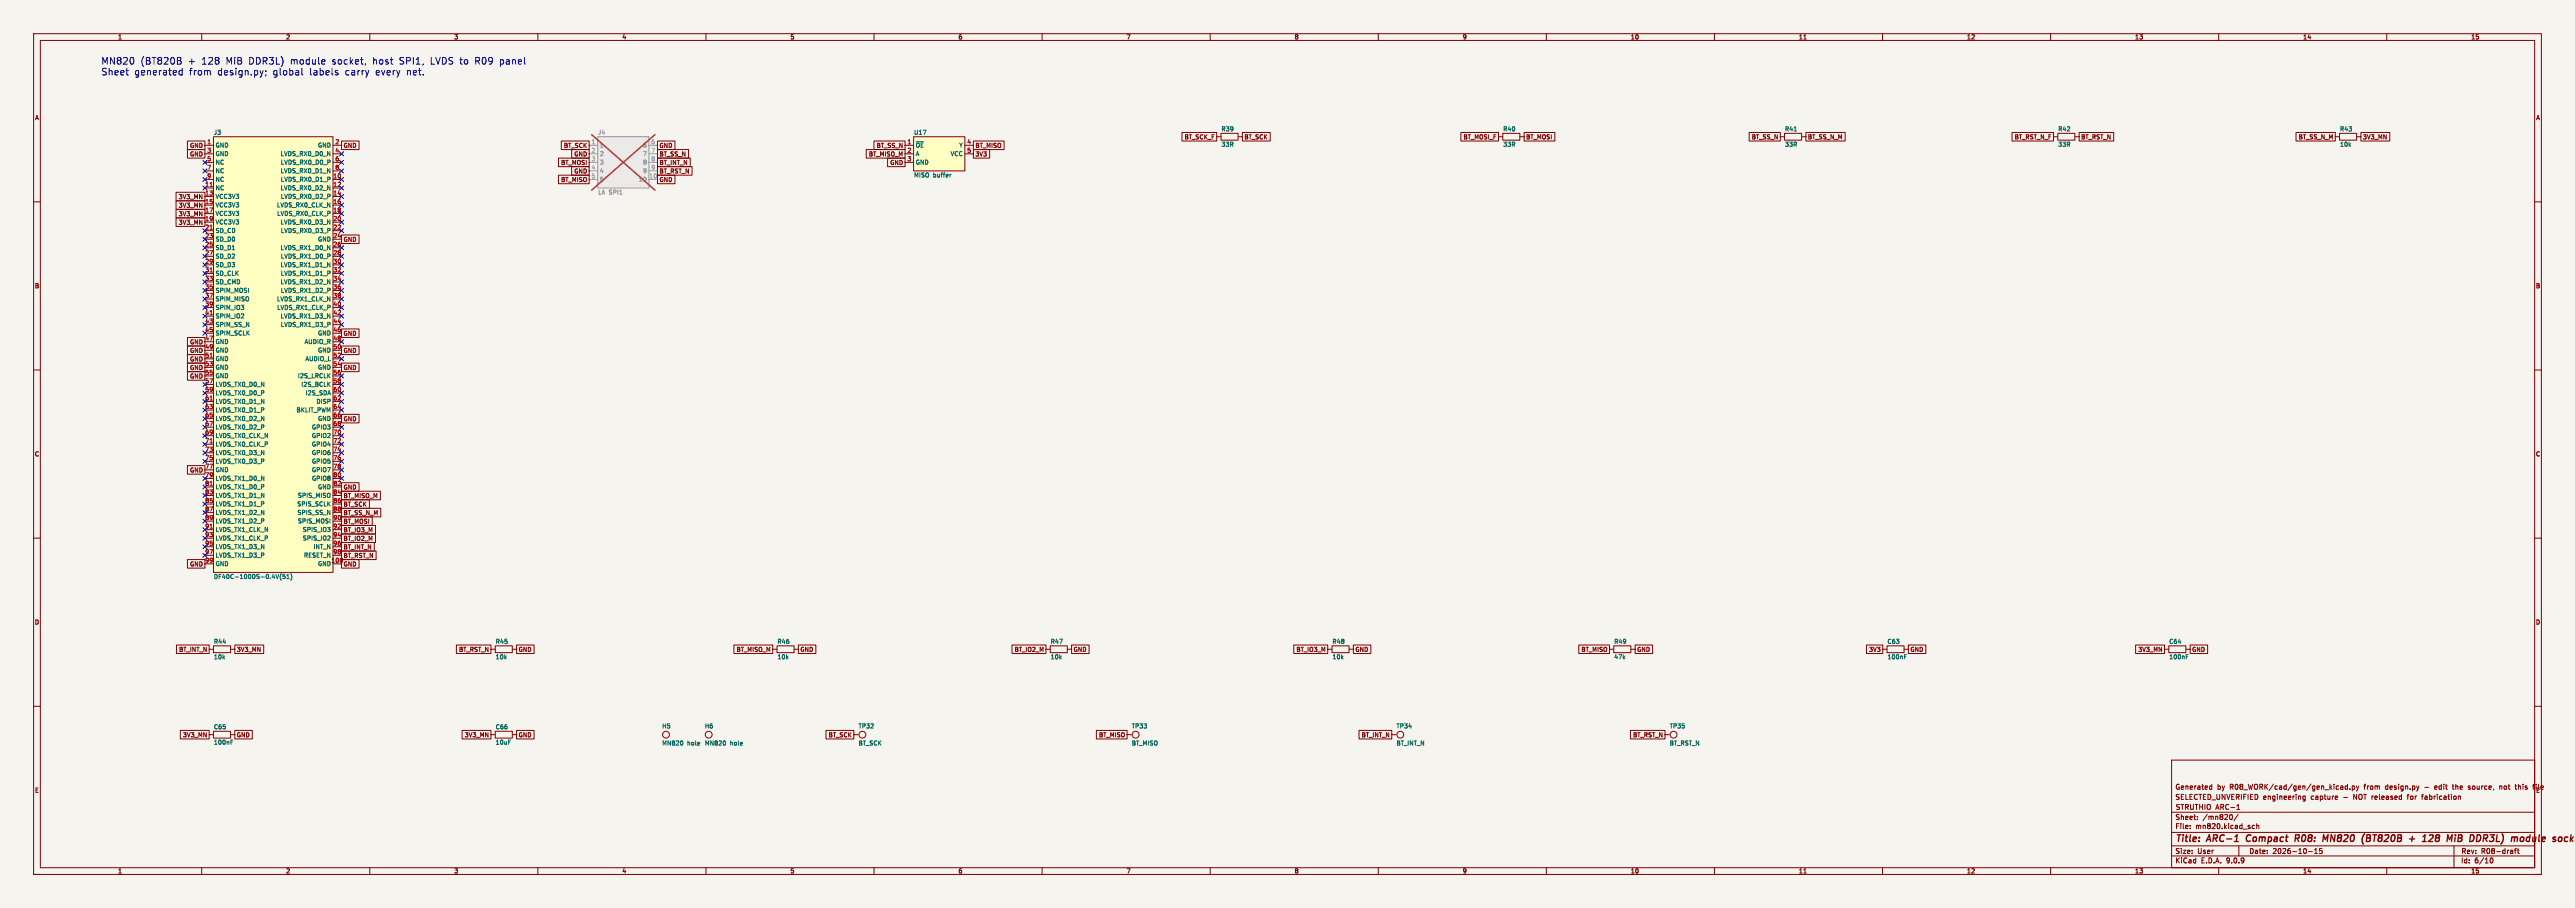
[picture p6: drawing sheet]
<svg xmlns="http://www.w3.org/2000/svg" width="766mm" height="270mm" viewBox="0 0 766 270" stroke-linecap="round" stroke-linejoin="round" font-family="sans-serif">
<defs><g id="words">
<g font-size="2.8" fill="#0000c2">
<text x="30" y="19.4">MN820</text>
<text x="30" y="22.6">Sheet</text>
<text x="39.9" y="22.6">generated</text>
<text x="41.7" y="19.4">(BT820B</text>
<text x="55.8" y="19.4">+</text>
<text x="56.2" y="22.6">from</text>
<text x="59.9" y="19.4">128</text>
<text x="64.6" y="22.6">design.py;</text>
<text x="67.2" y="19.4">MiB</text>
<text x="74" y="19.4">DDR3L)</text>
<text x="81.2" y="22.6">global</text>
<text x="86.4" y="19.4">module</text>
<text x="92.1" y="22.6">labels</text>
<text x="98.9" y="19.4">socket,</text>
<text x="102.7" y="22.6">carry</text>
<text x="111" y="19.4">host</text>
<text x="111.8" y="22.6">every</text>
<text x="119" y="19.4">SPI1,</text>
<text x="121.1" y="22.6">net.</text>
<text x="128.3" y="19.4">LVDS to</text>
<text x="141.6" y="19.4">R09</text>
<text x="149" y="19.4">panel</text>
</g>
<g font-size="2.8" fill="#840000">
<text x="647" y="250.9">Title:</text>
<text x="656.7" y="250.9">ARC-1</text>
<text x="669.1" y="250.9">Compact</text>
<text x="684.4" y="250.9">R08:</text>
<text x="693.4" y="250.9">MN820</text>
<text x="705.9" y="250.9">(BT820B</text>
<text x="720.8" y="250.9">+</text>
<text x="725.6" y="250.9">128</text>
<text x="733.6" y="250.9">MiB</text>
<text x="741.2" y="250.9">DDR3L)</text>
<text x="754.3" y="250.9">module</text>
</g>
<g font-size="2.1" fill="#840000">
<text x="647" y="238">SELECTED_UNVERIFIED engineering</text>
<text x="647" y="235">Generated</text>
<text x="659.5" y="235">by</text>
<text x="663.3" y="235">R08_WORK/cad/gen/gen_kicad.py</text>
<text x="687.5" y="238">capture</text>
<text x="697.2" y="238">-</text>
<text x="700.3" y="238">NOT released</text>
<text x="703.4" y="235">from</text>
<text x="709.8" y="235">design.py</text>
<text x="716.7" y="238">for</text>
<text x="721.2" y="238">fabrication</text>
<text x="721.6" y="235">-</text>
<text x="724.8" y="235">edit</text>
<text x="730.3" y="235">the</text>
<text x="735.1" y="235">source,</text>
<text x="744.6" y="235">not</text>
<text x="749.4" y="235">this</text>
<text x="754.9" y="235">file</text>
<text x="647" y="244">Sheet:</text>
<text x="647" y="241.2">STRUTHIO</text>
<text x="655.2" y="244">/mn820/</text>
<text x="659.4" y="241.2">ARC-1</text>
<text x="647" y="246.7">File:</text>
<text x="653.1" y="246.7">mn820.kicad_sch</text>
<text x="647" y="256.9">KiCad</text>
<text x="647" y="254.1">Size:</text>
<text x="653.7" y="254.1">User</text>
<text x="654.7" y="256.9">E.D.A.</text>
<text x="662.3" y="256.9">9.0.9</text>
<text x="669" y="254.1">Date:</text>
<text x="676" y="254.1">2026-10-15</text>
<text x="732" y="254.3">Rev:</text>
<text x="732" y="256.9">Id:</text>
<text x="736.1" y="256.9">6/10</text>
<text x="738.4" y="254.3">R08-draft</text>
</g>
<g font-size="1.8" fill="#840000">
<text x="35" y="11.9">1</text>
<text x="85" y="11.9">2</text>
<text x="135" y="11.9">3</text>
<text x="185" y="11.9">4</text>
<text x="235" y="11.9">5</text>
<text x="285" y="11.9">6</text>
<text x="335" y="11.9">7</text>
<text x="385" y="11.9">8</text>
<text x="435" y="11.9">9</text>
<text x="485" y="11.9">10</text>
<text x="535" y="11.9">11</text>
<text x="585" y="11.9">12</text>
<text x="635" y="11.9">13</text>
<text x="685" y="11.9">14</text>
<text x="735" y="11.9">15</text>
<text x="10.3" y="35.9">A</text>
<text x="754.3" y="35.9">A</text>
<text x="352.3" y="41.6">BT_SCK_F</text>
<text x="370" y="41.6">BT_SCK</text>
<text x="435.2" y="41.6">BT_MOSI_F</text>
<text x="453.9" y="41.6">BT_MOSI</text>
<text x="521" y="41.6">BT_SS_N</text>
<text x="537.7" y="41.6">BT_SS_N_M</text>
<text x="599.2" y="41.6">BT_RST_N_F</text>
<text x="619" y="41.6">BT_RST_N</text>
<text x="683.7" y="41.6">BT_SS_N_M</text>
<text x="702.8" y="41.6">3V3_MN</text>
<text x="56.4" y="46.7">GND</text>
<text x="56.4" y="44.2">GND</text>
<text x="102.1" y="44.2">GND</text>
<text x="167.6" y="44.2">BT_SCK</text>
<text x="170.7" y="46.7">GND</text>
<text x="196.1" y="46.7">BT_SS_N</text>
<text x="196.1" y="44.2">GND</text>
<text x="258.3" y="46.7">BT_MISO_M</text>
<text x="260.6" y="44.2">BT_SS_N</text>
<text x="290" y="44.2">BT_MISO</text>
<text x="290" y="46.7">3V3</text>
<text x="166.8" y="49.2">BT_MOSI</text>
<text x="170.7" y="51.8">GND</text>
<text x="196.1" y="51.8">BT_RST_N</text>
<text x="196.1" y="49.2">BT_INT_N</text>
<text x="264.7" y="49.2">GND</text>
<text x="53" y="59.4">3V3_MN</text>
<text x="166.8" y="54.3">BT_MISO</text>
<text x="196.1" y="54.3">GND</text>
<text x="53" y="64.5">3V3_MN</text>
<text x="53" y="61.9">3V3_MN</text>
<text x="53" y="67">3V3_MN</text>
<text x="102.1" y="72.1">GND</text>
<text x="10.3" y="85.9">B</text>
<text x="754.3" y="85.9">B</text>
<text x="102.1" y="100">GND</text>
<text x="56.4" y="102.6">GND</text>
<text x="56.4" y="107.7">GND</text>
<text x="56.4" y="105.1">GND</text>
<text x="102.1" y="105.1">GND</text>
<text x="56.4" y="112.7">GND</text>
<text x="56.4" y="110.2">GND</text>
<text x="102.1" y="110.2">GND</text>
<text x="102.1" y="125.4">GND</text>
<text x="10.3" y="135.9">C</text>
<text x="754.3" y="135.9">C</text>
<text x="56.4" y="140.7">GND</text>
<text x="102.1" y="148.3">BT_MISO_M</text>
<text x="102.1" y="145.8">GND</text>
<text x="102.1" y="155.9">BT_MOSI</text>
<text x="102.1" y="150.8">BT_SCK</text>
<text x="102.1" y="153.4">BT_SS_N_M</text>
<text x="102.1" y="161">BT_IO2_M</text>
<text x="102.1" y="158.5">BT_IO3_M</text>
<text x="102.1" y="166.1">BT_RST_N</text>
<text x="102.1" y="163.5">BT_INT_N</text>
<text x="56.4" y="168.6">GND</text>
<text x="102.1" y="168.6">GND</text>
<text x="10.3" y="185.9">D</text>
<text x="754.3" y="185.9">D</text>
<text x="53.1" y="194">BT_INT_N</text>
<text x="70.3" y="194">3V3_MN</text>
<text x="136.4" y="194">BT_RST_N</text>
<text x="154.1" y="194">GND</text>
<text x="219" y="194">BT_MISO_M</text>
<text x="238" y="194">GND</text>
<text x="301.7" y="194">BT_IO2_M</text>
<text x="319.2" y="194">GND</text>
<text x="385.5" y="194">BT_IO3_M</text>
<text x="403.1" y="194">GND</text>
<text x="470.3" y="194">BT_MISO</text>
<text x="486.9" y="194">GND</text>
<text x="555.9" y="194">3V3</text>
<text x="568.2" y="194">GND</text>
<text x="636" y="194">3V3_MN</text>
<text x="652" y="194">GND</text>
<text x="54.3" y="219.4">3V3_MN</text>
<text x="70.3" y="219.4">GND</text>
<text x="138.1" y="219.4">3V3_MN</text>
<text x="154.1" y="219.4">GND</text>
<text x="246.4" y="219.4">BT_SCK</text>
<text x="326.8" y="219.4">BT_MISO</text>
<text x="404.9" y="219.4">BT_INT_N</text>
<text x="485.7" y="219.4">BT_RST_N</text>
<text x="10.3" y="235.9">E</text>
<text x="754.3" y="235.9">E</text>
<text x="35" y="259.9">1</text>
<text x="85" y="259.9">2</text>
<text x="135" y="259.9">3</text>
<text x="185" y="259.9">4</text>
<text x="235" y="259.9">5</text>
<text x="285" y="259.9">6</text>
<text x="335" y="259.9">7</text>
<text x="385" y="259.9">8</text>
<text x="435" y="259.9">9</text>
<text x="485" y="259.9">10</text>
<text x="535" y="259.9">11</text>
<text x="585" y="259.9">12</text>
<text x="635" y="259.9">13</text>
<text x="685" y="259.9">14</text>
<text x="735" y="259.9">15</text>
</g>
<g font-size="1.8" fill="#006464">
<text x="63.5" y="40.3">J3</text>
<text x="271.8" y="40.3">U17</text>
<text x="363.2" y="39.2">R39</text>
<text x="447" y="39.2">R40</text>
<text x="530.9" y="39.2">R41</text>
<text x="612.1" y="39.2">R42</text>
<text x="696" y="39.2">R43</text>
<text x="64" y="44.1">GND</text>
<text x="64" y="46.6">GND</text>
<text x="83.4" y="46.6">LVDS_RX0_D0_N</text>
<text x="94.5" y="44.1">GND</text>
<text x="272.3" y="44.1">~{OE}</text>
<text x="272.3" y="46.6">A</text>
<text x="282.7" y="46.6">VCC</text>
<text x="285.2" y="44.1">Y</text>
<text x="363.2" y="43.8">33R</text>
<text x="447" y="43.8">33R</text>
<text x="530.9" y="43.8">33R</text>
<text x="612.1" y="43.8">33R</text>
<text x="696" y="43.8">10k</text>
<text x="64" y="49.1">NC</text>
<text x="64" y="51.7">NC</text>
<text x="83.4" y="51.7">LVDS_RX0_D1_N</text>
<text x="83.4" y="49.1">LVDS_RX0_D0_P</text>
<text x="271.8" y="53">MISO</text>
<text x="272.3" y="49.1">GND</text>
<text x="277.6" y="53">buffer</text>
<text x="64" y="54.2">NC</text>
<text x="64" y="56.8">NC</text>
<text x="64" y="59.3">VCC3V3</text>
<text x="83.4" y="56.8">LVDS_RX0_D2_N</text>
<text x="83.4" y="54.2">LVDS_RX0_D1_P</text>
<text x="83.4" y="59.3">LVDS_RX0_D2_P</text>
<text x="64" y="61.8">VCC3V3</text>
<text x="64" y="64.4">VCC3V3</text>
<text x="82.3" y="61.8">LVDS_RX0_CLK_N</text>
<text x="82.3" y="64.4">LVDS_RX0_CLK_P</text>
<text x="64" y="66.9">VCC3V3</text>
<text x="64" y="69.5">SD_CD</text>
<text x="83.4" y="66.9">LVDS_RX0_D3_N</text>
<text x="83.4" y="69.5">LVDS_RX0_D3_P</text>
<text x="64" y="72">SD_D0</text>
<text x="64" y="74.5">SD_D1</text>
<text x="64" y="77.1">SD_D2</text>
<text x="83.4" y="74.5">LVDS_RX1_D0_N</text>
<text x="83.4" y="77.1">LVDS_RX1_D0_P</text>
<text x="94.5" y="72">GND</text>
<text x="64" y="79.6">SD_D3</text>
<text x="64" y="82.2">SD_CLK</text>
<text x="83.4" y="79.6">LVDS_RX1_D1_N</text>
<text x="83.4" y="82.2">LVDS_RX1_D1_P</text>
<text x="64" y="84.7">SD_CMD</text>
<text x="64" y="87.2">SPIM_MOSI</text>
<text x="64" y="89.8">SPIM_MISO</text>
<text x="82.3" y="89.8">LVDS_RX1_CLK_N</text>
<text x="83.4" y="84.7">LVDS_RX1_D2_N</text>
<text x="83.4" y="87.2">LVDS_RX1_D2_P</text>
<text x="64" y="92.3">SPIM_IO3</text>
<text x="64" y="94.9">SPIM_IO2</text>
<text x="82.3" y="92.3">LVDS_RX1_CLK_P</text>
<text x="83.4" y="94.9">LVDS_RX1_D3_N</text>
<text x="64" y="97.4">SPIM_SS_N</text>
<text x="64" y="99.9">SPIM_SCLK</text>
<text x="83.4" y="97.4">LVDS_RX1_D3_P</text>
<text x="94.5" y="99.9">GND</text>
<text x="64" y="102.5">GND</text>
<text x="64" y="105">GND</text>
<text x="64" y="107.6">GND</text>
<text x="90.5" y="102.5">AUDIO_R</text>
<text x="90.7" y="107.6">AUDIO_L</text>
<text x="94.5" y="105">GND</text>
<text x="64" y="110.1">GND</text>
<text x="64" y="112.6">GND</text>
<text x="88.5" y="112.6">I2S_LRCLK</text>
<text x="94.5" y="110.1">GND</text>
<text x="64" y="115.2">LVDS_TX0_D0_N</text>
<text x="64" y="117.7">LVDS_TX0_D0_P</text>
<text x="89.5" y="115.2">I2S_BCLK</text>
<text x="90.8" y="117.7">I2S_SDA</text>
<text x="64" y="120.3">LVDS_TX0_D1_N</text>
<text x="64" y="122.8">LVDS_TX0_D1_P</text>
<text x="64" y="125.3">LVDS_TX0_D2_N</text>
<text x="88.1" y="122.8">BKLIT_PWM</text>
<text x="94" y="120.3">DISP</text>
<text x="94.5" y="125.3">GND</text>
<text x="64" y="127.9">LVDS_TX0_D2_P</text>
<text x="64" y="130.4">LVDS_TX0_CLK_N</text>
<text x="92.7" y="127.9">GPIO3</text>
<text x="92.7" y="130.4">GPIO2</text>
<text x="64" y="133">LVDS_TX0_CLK_P</text>
<text x="64" y="135.5">LVDS_TX0_D3_N</text>
<text x="92.7" y="133">GPIO4</text>
<text x="92.7" y="135.5">GPIO6</text>
<text x="64" y="138">LVDS_TX0_D3_P</text>
<text x="64" y="140.6">GND</text>
<text x="64" y="143.1">LVDS_TX1_D0_N</text>
<text x="92.7" y="138">GPIO5</text>
<text x="92.7" y="140.6">GPIO7</text>
<text x="92.7" y="143.1">GPIO8</text>
<text x="64" y="145.7">LVDS_TX1_D0_P</text>
<text x="64" y="148.2">LVDS_TX1_D1_N</text>
<text x="88.5" y="148.2">SPIS_MISO</text>
<text x="94.5" y="145.7">GND</text>
<text x="64" y="150.7">LVDS_TX1_D1_P</text>
<text x="64" y="153.3">LVDS_TX1_D2_N</text>
<text x="64" y="155.8">LVDS_TX1_D2_P</text>
<text x="88.3" y="150.7">SPIS_SCLK</text>
<text x="88.4" y="153.3">SPIS_SS_N</text>
<text x="88.5" y="155.8">SPIS_MOSI</text>
<text x="64" y="158.4">LVDS_TX1_CLK_N</text>
<text x="64" y="160.9">LVDS_TX1_CLK_P</text>
<text x="89.9" y="158.4">SPIS_IO3</text>
<text x="89.9" y="160.9">SPIS_IO2</text>
<text x="64" y="163.4">LVDS_TX1_D3_N</text>
<text x="64" y="166">LVDS_TX1_D3_P</text>
<text x="90.3" y="166">RESET_N</text>
<text x="93.1" y="163.4">INT_N</text>
<text x="63.5" y="172.3">DF40C-100DS-0.4V(51)</text>
<text x="64" y="168.5">GND</text>
<text x="94.5" y="168.5">GND</text>
<text x="63.5" y="191.6">R44</text>
<text x="147.3" y="191.6">R45</text>
<text x="231.1" y="191.6">R46</text>
<text x="312.4" y="191.6">R47</text>
<text x="396.2" y="191.6">R48</text>
<text x="480.1" y="191.6">R49</text>
<text x="561.3" y="191.6">C63</text>
<text x="645.2" y="191.6">C64</text>
<text x="63.5" y="196.2">10k</text>
<text x="147.3" y="196.2">10k</text>
<text x="231.1" y="196.2">10k</text>
<text x="312.4" y="196.2">10k</text>
<text x="396.2" y="196.2">10k</text>
<text x="480.1" y="196.2">47k</text>
<text x="561.3" y="196.2">100nF</text>
<text x="645.2" y="196.2">100nF</text>
<text x="63.5" y="221.6">100nF</text>
<text x="63.5" y="217">C65</text>
<text x="147.3" y="217">C66</text>
<text x="147.3" y="221.6">10uF</text>
<text x="196.9" y="216.8">H5</text>
<text x="196.9" y="221.9">MN820</text>
<text x="204.4" y="221.9">hole</text>
<text x="209.6" y="216.8">H6</text>
<text x="209.6" y="221.9">MN820</text>
<text x="217.1" y="221.9">hole</text>
<text x="255.3" y="221.9">BT_SCK</text>
<text x="255.3" y="216.8">TP32</text>
<text x="336.6" y="216.8">TP33</text>
<text x="336.6" y="221.9">BT_MISO</text>
<text x="415.3" y="216.8">TP34</text>
<text x="415.3" y="221.9">BT_INT_N</text>
<text x="496.6" y="216.8">TP35</text>
<text x="496.6" y="221.9">BT_RST_N</text>
</g>
<g font-size="1.8" fill="#939391">
<text x="177.8" y="40.3">J4</text>
<text x="178.3" y="44.1">1</text>
<text x="178.3" y="46.6">2</text>
<text x="191.1" y="44.1">6</text>
<text x="191.1" y="46.6">7</text>
<text x="178.3" y="49.1">3</text>
<text x="178.3" y="51.7">4</text>
<text x="191.1" y="49.1">8</text>
<text x="191.1" y="51.7">9</text>
<text x="177.8" y="58">LA SPI1</text>
<text x="178.3" y="54.2">5</text>
<text x="189.9" y="54.2">10</text>
</g>
<g font-size="1.8" fill="#a90000">
<text x="61.5" y="42.9">1</text>
<text x="61.5" y="45.5">3</text>
<text x="99.6" y="42.9">2</text>
<text x="99.6" y="45.5">4</text>
<text x="269.8" y="42.9">1</text>
<text x="269.8" y="45.5">2</text>
<text x="287.6" y="42.9">4</text>
<text x="287.6" y="45.5">5</text>
<text x="61.5" y="48">5</text>
<text x="61.5" y="50.6">7</text>
<text x="61.5" y="53.1">9</text>
<text x="99" y="53.1">10</text>
<text x="99.6" y="48">6</text>
<text x="99.6" y="50.6">8</text>
<text x="269.8" y="48">3</text>
<text x="60.9" y="55.6">11</text>
<text x="60.9" y="58.2">13</text>
<text x="99" y="55.6">12</text>
<text x="99" y="58.2">14</text>
<text x="60.9" y="60.7">15</text>
<text x="60.9" y="63.3">17</text>
<text x="60.9" y="65.8">19</text>
<text x="99" y="60.7">16</text>
<text x="99" y="63.3">18</text>
<text x="99" y="65.8">20</text>
<text x="60.9" y="68.3">21</text>
<text x="60.9" y="70.9">23</text>
<text x="99" y="68.3">22</text>
<text x="99" y="70.9">24</text>
<text x="60.9" y="73.4">25</text>
<text x="60.9" y="76">27</text>
<text x="99" y="73.4">26</text>
<text x="99" y="76">28</text>
<text x="60.9" y="78.5">29</text>
<text x="60.9" y="81">31</text>
<text x="60.9" y="83.6">33</text>
<text x="99" y="78.5">30</text>
<text x="99" y="81">32</text>
<text x="99" y="83.6">34</text>
<text x="60.9" y="86.1">35</text>
<text x="60.9" y="88.7">37</text>
<text x="99" y="86.1">36</text>
<text x="99" y="88.7">38</text>
<text x="60.9" y="91.2">39</text>
<text x="60.9" y="93.7">41</text>
<text x="99" y="91.2">40</text>
<text x="99" y="93.7">42</text>
<text x="60.9" y="96.3">43</text>
<text x="60.9" y="98.8">45</text>
<text x="60.9" y="101.4">47</text>
<text x="99" y="96.3">44</text>
<text x="99" y="98.8">46</text>
<text x="99" y="101.4">48</text>
<text x="60.9" y="103.9">49</text>
<text x="60.9" y="106.4">51</text>
<text x="99" y="103.9">50</text>
<text x="99" y="106.4">52</text>
<text x="60.9" y="109">53</text>
<text x="60.9" y="111.5">55</text>
<text x="99" y="109">54</text>
<text x="99" y="111.5">56</text>
<text x="60.9" y="114.1">57</text>
<text x="60.9" y="116.6">59</text>
<text x="60.9" y="119.1">61</text>
<text x="99" y="114.1">58</text>
<text x="99" y="116.6">60</text>
<text x="99" y="119.1">62</text>
<text x="60.9" y="121.7">63</text>
<text x="60.9" y="124.2">65</text>
<text x="99" y="121.7">64</text>
<text x="99" y="124.2">66</text>
<text x="60.9" y="126.8">67</text>
<text x="60.9" y="129.3">69</text>
<text x="60.9" y="131.8">71</text>
<text x="99" y="126.8">68</text>
<text x="99" y="129.3">70</text>
<text x="99" y="131.8">72</text>
<text x="60.9" y="134.4">73</text>
<text x="60.9" y="136.9">75</text>
<text x="99" y="134.4">74</text>
<text x="99" y="136.9">76</text>
<text x="60.9" y="139.5">77</text>
<text x="60.9" y="142">79</text>
<text x="99" y="139.5">78</text>
<text x="99" y="142">80</text>
<text x="60.9" y="144.5">81</text>
<text x="60.9" y="147.1">83</text>
<text x="60.9" y="149.6">85</text>
<text x="99" y="144.5">82</text>
<text x="99" y="147.1">84</text>
<text x="99" y="149.6">86</text>
<text x="60.9" y="152.2">87</text>
<text x="60.9" y="154.7">89</text>
<text x="99" y="152.2">88</text>
<text x="99" y="154.7">90</text>
<text x="60.9" y="157.2">91</text>
<text x="60.9" y="159.8">93</text>
<text x="99" y="157.2">92</text>
<text x="99" y="159.8">94</text>
<text x="60.9" y="162.3">95</text>
<text x="60.9" y="164.9">97</text>
<text x="60.9" y="167.4">99</text>
<text x="98.4" y="167.4">100</text>
<text x="99" y="162.3">96</text>
<text x="99" y="164.9">98</text>
</g>
<g font-size="1.8" fill="#a5a4a2">
<text x="175.8" y="42.9">1</text>
<text x="175.8" y="45.5">2</text>
<text x="193.6" y="42.9">6</text>
<text x="193.6" y="45.5">7</text>
<text x="175.8" y="48">3</text>
<text x="175.8" y="50.6">4</text>
<text x="175.8" y="53.1">5</text>
<text x="193" y="53.1">10</text>
<text x="193.6" y="48">8</text>
<text x="193.6" y="50.6">9</text>
</g>
</g></defs>
<path d="M0 0h766v270h-766z" fill="#f5f4ef" stroke="#f5f4ef" stroke-width=".3"/>
<g fill="none" stroke="#840000" stroke-width=".3">
<path d="M10 10h746v250h-746zM12 12h742v246h-742zM60 10v2M110 10v2M160 10v2M210 10v2M260 10v2M310 10v2M360 10v2M410 10v2M460 10v2M510 10v2"/>
<path d="M536.6 11.6h.7M560 10v2M610 10v2M660 10v2M710 10v2M363.2 39.6h5.1v2.1h-5.1zM447 39.6h5.1v2.1h-5.1zM530.9 39.6h5v2.1h-5zM612.1 39.6h5.1v2.1h-5.1zM696 39.6h5v2.1h-5zM361.9 40.7h1.3M368.3 40.7h1.3"/>
<path d="M445.8 40.7h1.2M452.1 40.7h1.3M529.6 40.7h1.3M535.9 40.7h1.3M610.9 40.7h1.2M617.2 40.7h1.3M694.7 40.7h1.3M701 40.7h1.3M10 60h2M754 60h2M10 110h2M754 110h2"/>
<path d="M10 160h2M754 160h2M395 193.1h1.2M396.2 192h5.1v2.1h-5.1zM401.3 193.1h1.3M10 210h2M146 218.5h1.3M147.3 217.4h5.1v2.1h-5.1zM152.4 218.5h1.3M414 218.5h1.3M754 210h2M646 226h108v32h-108z"/>
<path d="M657.4 234.6h.6M657.4 233.8h.6M658 233.2v1.5M685.7 236.8l-.4-.1-.3 .3 .2 .6h.5M685.7 236.7v1.2l-.2 .3-.4-.1M694.9 236.7l.4 .1 .1 .3-.7 .1M695.3 237.6l-.4 .1M696.3 234.6h.7M696.3 233.8h.6l.1 .9M697 234.1l-.7 .1M698.3 233.8l-.4-.1-.3 .3 .1 .6h.6M698.3 233.2v1.5"/>
<path d="M699 234.6v.1M699.7 233.8l.5-.1 .3 .3-.2 .6h-.6M699.7 233.7v1.5M701 233.7l.3 1M701.3 234.7l-.3 .5M701.7 233.7l-.4 1M719.6 233.7l-.4 1M720.3 236.7h.6M729.5 233.7h.5M731.4 236.8h.5l.1 .9M734.2 234.6l.5 .1M734.5 233.7l-.3 .2 .3 .3"/>
<path d="M743.6 233.7v1M744 233.7l-.4 .2M748.1 233.7h.6M748.3 233.2v1.3l.4 .2M753.4 233.7h.6M754 233.2l-.4 .2v1.3M60 258v2M110 258v2M160 258v2M210 258v2M260 258v2M310 258v2"/>
<path d="M360 258v2M410 258v2M460 258v2M510 258v2M536.6 259.6h.7M560 258v2M610 258v2M646 254.5h108M646 251.5h108M646 247.5h108M646 241.5h108M651.5 246.3v.1"/>
<path d="M651.5 245.5v.1M653.7 243.6v.1M653.7 242.8v.1M660 258v2M663.5 242.3l.1-.1a.73 .73 0 0 1 .5 .8 .73 .73 0 0 1-.6 .6M665.4 240.7h.9M665.8 242.1l-1.3 2M666 251.5v3M670.7 245.5l-.5-.1-.2 .3 .1 .6h.6M671.3 245.6l.6-.1 .1 .9M671.3 244.9v1.5M686.7 253.2h1.2"/>
<path d="M688.5 253.8h.9M688.5 252.7l.5-.4v1.5M690.7 252.3h-.7v.7h.7v.7h-.7M710 258v2M730 251.5v6.5M740.7 255.7l.4-.6a.73 .73 0 0 1 .5 .8 .73 .73 0 0 1-.6 .6l-.3-.5M748 252.8h.6M748.3 252.4l-.1 .1M748.8 252.8h.6M749.1 252.3v1.3l.3 .2M10 260h2M754 260h2"/>
<circle cx="416.6" cy="218.5" r="1.02"/>
</g>
<g fill="none" stroke="#840000" stroke-width=".4">
<path d="M668.5 248.5l-.3 .9 .3 .7M683.3 249.3l.5 .9M683.7 248.2h-.8l-.2 2M683.8 249.2l-1 .1M691.2 248.2l.5 1.5 .8-1.5-.2 2M703.4 247.9l-.1 .1M704 249.2h.7M704.7 249.2l.4 .4M705.1 248.4l-.9-.2-.3 2h.8l.4-.4M705.1 248.8l-.4 .4M716.8 249.5h1.5M721 248.7l.4-.5-.2 2"/>
<path d="M722.7 248.4l.8-.2 .3 .6-1.4 1.4h1.2M724.9 249.1l-.4 .4-.1 .3 .2 .3 .6 .1M724.9 249.1h.4M725.4 248.2l-.6 .1-.2 .3 .3 .5M731.3 249.2h.7M731.4 248.2h.7l.3 .4-.4 .6 .3 .2v.4l-.4 .4h-.7zM739.3 249.3l.5 .9M739.7 248.2l.3 .4-.2 .6M752.4 248.9l.1 .1M752.6 248.2l-.2 2M753.5 248.9l-.1 1 .2 .3M764.9 249.5l.4 .7"/>
<path d="M765.5 248.9l-.8 .8"/>
</g>
<path d="M533.7 39h.7" fill="none" stroke="#006464" stroke-width=".3"/>
<path d="M177.8 40.7h15.2v15.2h-15.2z" fill="#ebeae8"/>
<path d="M175.3 43.2h2.5M175.3 45.7h2.5M175.3 48.3h2.5M175.3 50.8h2.5M175.3 53.4h2.5M177.8 40.7h15.2v15.2h-15.2zM193 43.2h2.6M193 45.7h2.6M193 48.3h2.6M193 50.8h2.6M193 53.4h2.6" fill="none" stroke="#9c9b98" stroke-width=".3"/>
<path d="M176 40l18.8 16.5M194.8 40l-18.8 16.5" fill="none" stroke="#e12e31" stroke-width=".46"/>
<g fill="none" stroke="#840000" stroke-width=".3">
<path d="M478.8 193.1h1.3M480.1 192h5v2.1h-5zM485.1 193.1h1.3M560.1 193.1h1.2M561.3 192h5.1v2.1h-5.1zM566.4 193.1h1.3M495.3 218.5h1.3"/>
<circle cx="497.8" cy="218.5" r="1.02"/>
</g>
<path d="M566.5 195.3h.5M566.5 194.7h.6" fill="none" stroke="#006464" stroke-width=".3"/>
<path d="M63.5 40.7h35.6v129.5h-35.6z" fill="#ffffc2"/>
<g fill="none" stroke="#840000" stroke-width=".3">
<path d="M61 43.2h2.5M61 45.7h2.5M61 48.3h2.5M61 50.8h2.5M61 53.4h2.5M61 55.9h2.5M61 58.4h2.5M63.5 40.7h35.6v129.5h-35.6zM99.1 43.2h2.5M99.1 45.7h2.5M99.1 48.3h2.5M99.1 50.8h2.5"/>
<path d="M99.1 53.4h2.5M99.1 55.9h2.5M99.1 58.4h2.5M61 61h2.5M61 63.5h2.5M61 66.1h2.5M61 68.6h2.5M61 71.1h2.5M61 73.7h2.5M61 76.2h2.5M61 78.8h2.5M99.1 61h2.5"/>
<path d="M99.1 63.5h2.5M99.1 66.1h2.5M99.1 68.6h2.5M99.1 71.1h2.5M99.1 73.7h2.5M99.1 76.2h2.5M99.1 78.8h2.5M61 81.3h2.5M61 83.8h2.5M61 86.4h2.5M61 88.9h2.5M61 91.5h2.5"/>
<path d="M61 94h2.5M61 96.5h2.5M61 99.1h2.5M99.1 81.3h2.5M99.1 83.8h2.5M99.1 86.4h2.5M99.1 88.9h2.5M99.1 91.5h2.5M99.1 94h2.5M99.1 96.5h2.5M99.1 99.1h2.5M61 101.6h2.5"/>
<path d="M61 104.2h2.5M61 106.7h2.5M61 109.2h2.5M61 111.8h2.5M61 114.3h2.5M61 116.9h2.5M61 119.4h2.5M99.1 101.6h2.5M99.1 104.2h2.5M99.1 106.7h2.5M99.1 109.2h2.5M99.1 111.8h2.5"/>
<path d="M99.1 114.3h2.5M99.1 116.9h2.5M99.1 119.4h2.5M61 121.9h2.5M61 124.5h2.5M61 127h2.5M61 129.6h2.5M61 132.1h2.5M61 134.6h2.5M61 137.2h2.5M61 139.7h2.5M99.1 121.9h2.5"/>
<path d="M99.1 124.5h2.5M99.1 127h2.5M99.1 129.6h2.5M99.1 132.1h2.5M99.1 134.6h2.5M99.1 137.2h2.5M99.1 139.7h2.5M61 142.3h2.5M61 144.8h2.5M61 147.3h2.5M61 149.9h2.5M61 152.4h2.5"/>
<path d="M61 155h2.5M61 157.5h2.5M99.1 142.3h2.5M99.1 144.8h2.5M99.1 147.3h2.5M99.1 149.9h2.5M99.1 152.4h2.5M99.1 155h2.5M99.1 157.5h2.5M61 160h2.5M61 162.6h2.5M61 165.1h2.5"/>
<path d="M61 167.7h2.5M99.1 160h2.5M99.1 162.6h2.5M99.1 165.1h2.5M643.9 193.1h1.3M645.2 192h5v2.1h-5zM650.2 193.1h1.3"/>
</g>
<path d="M62.5 55.5h.7M62.5 68.2h.7M62.5 80.9h.7M62.5 93.6h.7M62.5 106.3h.7M62.5 119h.7M62.5 131.7h.7M62.5 144.4h.7M62.5 157.1h.7" fill="none" stroke="#a90000" stroke-width=".3"/>
<path d="M83.7 170.6a1.46 1.46 0 0 0 0 1.9M84.8 170.8h-.6l-.1 .6 .6-.1 .1 .6h-.7M85.3 172.1h.7M85.3 171.1l.4-.3v1.3M86.5 170.6a1.46 1.46 0 0 1 0 1.9M650.4 195.3h.4M650.4 194.7h.6" fill="none" stroke="#006464" stroke-width=".3"/>
<path d="M271.8 40.7h15.2v10.1h-15.2z" fill="#ffffc2"/>
<g fill="none" stroke="#840000" stroke-width=".3">
<path d="M351.6 39.4h10.3v2.5h-10.3zM369.6 39.4h8.3v2.5h-8.3zM434.6 39.4h11.2v2.5h-11.2zM453.4 39.4h9.1v2.5h-9.1zM520.3 39.4h9.3v2.5h-9.3zM537.2 39.4h11.7v2.5h-11.7zM598.5 39.4h12.4v2.5h-12.4zM618.5 39.4h10.3v2.5h-10.3zM683 39.4h11.7v2.5h-11.7zM702.3 39.4h8.6v2.5h-8.6zM52.4 59.7h8.6v2.6h-8.6zM52.4 57.2h8.6v2.5h-8.6z"/>
<path d="M55.8 44.5h5.2v2.5h-5.2zM55.8 41.9h5.2v2.6h-5.2zM101.6 41.9h5.2v2.6h-5.2zM166.1 52.1h9.2v2.5h-9.2zM166.1 47h9.2v2.6h-9.2zM167 41.9h8.3v2.6h-8.3zM170.1 49.6h5.2v2.5h-5.2zM170.1 44.5h5.2v2.5h-5.2zM195.6 49.6h10.3v2.5h-10.3zM195.6 47h9.7v2.6h-9.7zM195.6 44.5h9.2v2.5h-9.2zM195.6 41.9h5.2v2.6h-5.2z"/>
<path d="M195.6 52.1h5.2v2.5h-5.2zM257.7 44.5h11.5v2.5h-11.5zM260 41.9h9.2v2.6h-9.2zM264 47h5.2v2.6h-5.2zM269.2 43.2h2.6M269.2 45.7h2.6M269.2 48.3h2.6M271.8 40.7h15.2v10.1h-15.2zM287 43.2h2.6M287 45.7h2.6M289.6 41.9h9.1v2.6h-9.1zM289.6 44.5h4.8v2.5h-4.8z"/>
<path d="M52.4 64.8h8.6v2.5h-8.6zM52.4 62.3h8.6v2.5h-8.6zM101.6 69.9h5.2v2.5h-5.2zM101.6 97.8h5.2v2.6h-5.2zM55.8 100.4h5.2v2.5h-5.2zM55.8 110.5h5.2v2.6h-5.2zM55.8 108h5.2v2.5h-5.2zM55.8 105.4h5.2v2.6h-5.2zM55.8 102.9h5.2v2.5h-5.2zM101.6 102.9h5.2v2.5h-5.2zM101.6 108h5.2v2.5h-5.2zM55.8 138.5h5.2v2.5h-5.2z"/>
<path d="M101.6 123.2h5.2v2.6h-5.2zM101.6 158.8h10.1v2.5h-10.1zM101.6 156.2h10.1v2.6h-10.1zM101.6 153.7h9.1v2.5h-9.1zM101.6 148.6h8.3v2.6h-8.3zM101.6 151.2h11.7v2.5h-11.7zM101.6 146.1h11.6v2.5h-11.6zM101.6 143.5h5.2v2.6h-5.2zM55.8 166.4h5.2v2.5h-5.2zM101.6 166.4h5.2v2.5h-5.2zM101.6 163.9h10.3v2.5h-10.3zM101.6 161.3h9.7v2.6h-9.7z"/>
<path d="M52.5 191.8h9.7v2.5h-9.7zM62.2 193.1h1.3M63.5 192h5.1v2.1h-5.1zM68.6 193.1h1.2M69.8 191.8h8.6v2.5h-8.6zM135.8 191.8h10.2v2.5h-10.2zM146 193.1h1.3M147.3 192h5.1v2.1h-5.1zM152.4 193.1h1.3M153.7 191.8h5.2v2.5h-5.2zM218.3 191.8h11.6v2.5h-11.6zM229.9 193.1h1.2"/>
<path d="M231.1 192h5.1v2.1h-5.1zM236.2 193.1h1.3M237.5 191.8h5.2v2.5h-5.2zM301 191.8h10.1v2.5h-10.1zM311.1 193.1h1.3M312.4 192h5.1v2.1h-5.1zM317.5 193.1h1.3M318.8 191.8h5.2v2.5h-5.2zM384.9 191.8h10.1v2.5h-10.1zM402.6 191.8h5.2v2.5h-5.2zM469.7 191.8h9.1v2.5h-9.1zM486.4 191.8h5.2v2.5h-5.2z"/>
<path d="M555.2 191.8h4.9v2.5h-4.9zM567.7 191.8h5.2v2.5h-5.2zM635.3 191.8h8.6v2.5h-8.6zM651.5 191.8h5.2v2.5h-5.2zM53.6 217.2h8.6v2.5h-8.6zM62.2 218.5h1.3M63.5 217.4h5.1v2.1h-5.1zM68.6 218.5h1.2M69.8 217.2h5.3v2.5h-5.3zM137.5 217.2h8.5v2.5h-8.5zM153.7 217.2h5.2v2.5h-5.2zM245.7 217.2h8.3v2.5h-8.3z"/>
<path d="M254 218.5h1.3M326.1 217.2h9.2v2.5h-9.2zM335.3 218.5h1.2M404.3 217.2h9.7v2.5h-9.7zM485 217.2h10.3v2.5h-10.3z"/>
<circle cx="198.1" cy="218.5" r="1.02"/>
<circle cx="210.8" cy="218.5" r="1.02"/>
<circle cx="256.5" cy="218.5" r="1.02"/>
<circle cx="337.8" cy="218.5" r="1.02"/>
</g>
<path d="M283 51.8l-.3 .1M68.7 220.7h.4M68.7 220.1h.6M203.1 220.6v.7M215.8 220.6v.7" fill="none" stroke="#006464" stroke-width=".3"/>
<g fill="none" stroke="#000084" stroke-width=".3">
<path d="M60.4 52.8l1.2 1.2M60.4 55.3l1.2 1.2M60.4 47.7l1.2 1.2M60.4 50.2l1.2 1.2M61.6 52.8l-1.2 1.2M61.6 55.3l-1.2 1.2M61.6 47.7l-1.2 1.2M61.6 50.2l-1.2 1.2M101 45.1l1.2 1.3M101 47.7l1.2 1.2M101 50.2l1.2 1.2M101 52.8l1.2 1.2"/>
<path d="M101 55.3l1.2 1.2M101 57.8l1.2 1.3M102.2 45.1l-1.2 1.3M102.2 47.7l-1.2 1.2M102.2 50.2l-1.2 1.2M102.2 52.8l-1.2 1.2M102.2 55.3l-1.2 1.2M102.2 57.8l-1.2 1.3M60.4 68l1.2 1.2M60.4 70.5l1.2 1.3M60.4 73.1l1.2 1.2M60.4 75.6l1.2 1.2"/>
<path d="M60.4 78.2l1.2 1.2M61.6 68l-1.2 1.2M61.6 70.5l-1.2 1.3M61.6 73.1l-1.2 1.2M61.6 75.6l-1.2 1.2M61.6 78.2l-1.2 1.2M101 78.2l1.2 1.2M101 75.6l1.2 1.2M101 60.4l1.2 1.2M101 62.9l1.2 1.2M101 65.5l1.2 1.2M101 68l1.2 1.2"/>
<path d="M101 73.1l1.2 1.2M102.2 78.2l-1.2 1.2M102.2 75.6l-1.2 1.2M102.2 60.4l-1.2 1.2M102.2 62.9l-1.2 1.2M102.2 65.5l-1.2 1.2M102.2 68l-1.2 1.2M102.2 73.1l-1.2 1.2M60.4 80.7l1.2 1.2M60.4 83.2l1.2 1.3M60.4 85.8l1.2 1.2M60.4 88.3l1.2 1.2"/>
<path d="M60.4 90.9l1.2 1.2M60.4 93.4l1.2 1.2M60.4 95.9l1.2 1.3M60.4 98.5l1.2 1.2M61.6 80.7l-1.2 1.2M61.6 83.2l-1.2 1.3M61.6 85.8l-1.2 1.2M61.6 88.3l-1.2 1.2M61.6 90.9l-1.2 1.2M61.6 93.4l-1.2 1.2M61.6 98.5l-1.2 1.2M61.6 95.9l-1.2 1.3"/>
<path d="M101 80.7l1.2 1.2M101 90.9l1.2 1.2M101 93.4l1.2 1.2M101 95.9l1.2 1.3M101 83.2l1.2 1.3M101 85.8l1.2 1.2M101 88.3l1.2 1.2M102.2 80.7l-1.2 1.2M102.2 90.9l-1.2 1.2M102.2 93.4l-1.2 1.2M102.2 95.9l-1.2 1.3M102.2 83.2l-1.2 1.3"/>
<path d="M102.2 85.8l-1.2 1.2M102.2 88.3l-1.2 1.2M60.4 113.7l1.2 1.2M60.4 116.3l1.2 1.2M60.4 118.8l1.2 1.2M61.6 118.8l-1.2 1.2M61.6 116.3l-1.2 1.2M61.6 113.7l-1.2 1.2M101 116.3l1.2 1.2M101 111.2l1.2 1.2M101 113.7l1.2 1.2M101 118.8l1.2 1.2"/>
<path d="M101 106.1l1.2 1.2M101 101l1.2 1.2M102.2 118.8l-1.2 1.2M102.2 116.3l-1.2 1.2M102.2 111.2l-1.2 1.2M102.2 113.7l-1.2 1.2M102.2 106.1l-1.2 1.2M102.2 101l-1.2 1.2M60.4 123.9l1.2 1.2M60.4 121.3l1.2 1.3M60.4 126.4l1.2 1.2M60.4 129l1.2 1.2"/>
<path d="M60.4 131.5l1.2 1.2M60.4 134l1.2 1.3M60.4 136.6l1.2 1.2M61.6 121.3l-1.2 1.3M61.6 131.5l-1.2 1.2M61.6 134l-1.2 1.3M61.6 136.6l-1.2 1.2M61.6 123.9l-1.2 1.2M61.6 126.4l-1.2 1.2M61.6 129l-1.2 1.2M101 139.1l1.2 1.2M101 136.6l1.2 1.2"/>
<path d="M101 134l1.2 1.3M101 121.3l1.2 1.3M101 126.4l1.2 1.2M101 129l1.2 1.2M101 131.5l1.2 1.2M102.2 121.3l-1.2 1.3M102.2 139.1l-1.2 1.2M102.2 136.6l-1.2 1.2M102.2 134l-1.2 1.3M102.2 126.4l-1.2 1.2M102.2 129l-1.2 1.2M102.2 131.5l-1.2 1.2"/>
<path d="M60.4 159.4l1.2 1.3M60.4 149.3l1.2 1.2M60.4 151.8l1.2 1.2M60.4 154.4l1.2 1.2M60.4 156.9l1.2 1.2M60.4 146.7l1.2 1.3M60.4 144.2l1.2 1.2M60.4 141.7l1.2 1.2M61.6 159.4l-1.2 1.3M61.6 156.9l-1.2 1.2M61.6 149.3l-1.2 1.2M61.6 151.8l-1.2 1.2"/>
<path d="M61.6 154.4l-1.2 1.2M61.6 146.7l-1.2 1.3M61.6 141.7l-1.2 1.2M61.6 144.2l-1.2 1.2M101 141.7l1.2 1.2M102.2 141.7l-1.2 1.2M60.4 162l1.2 1.2M60.4 164.5l1.2 1.2M61.6 162l-1.2 1.2M61.6 164.5l-1.2 1.2"/>
</g>
<g fill="none" stroke="#0000c2" stroke-width=".3">
<path d="M53.4 17.1l.4 .4-.4 .5 .5 .4-.1 .5-.3 .2M96.4 17.7l.3 .5-1 .2M96.6 19l-.2 .1M108.8 19l-.2 .4M37.4 21h.8M38 22.3h.2M54.2 21.1l-.6-.1-.4 .3 .2 .9h.8M54.2 20.3v2M78.3 21l-.5 1.3M79.1 21.1v.2M79.1 22.2l-.1 .4M89.8 20.3v1.7l.3 .3"/>
<path d="M100 21l.5 .1M100 21.6l.5 .1 .1 .3-.3 .3h-.4"/>
</g>
<use href="#words"/>
</svg>
